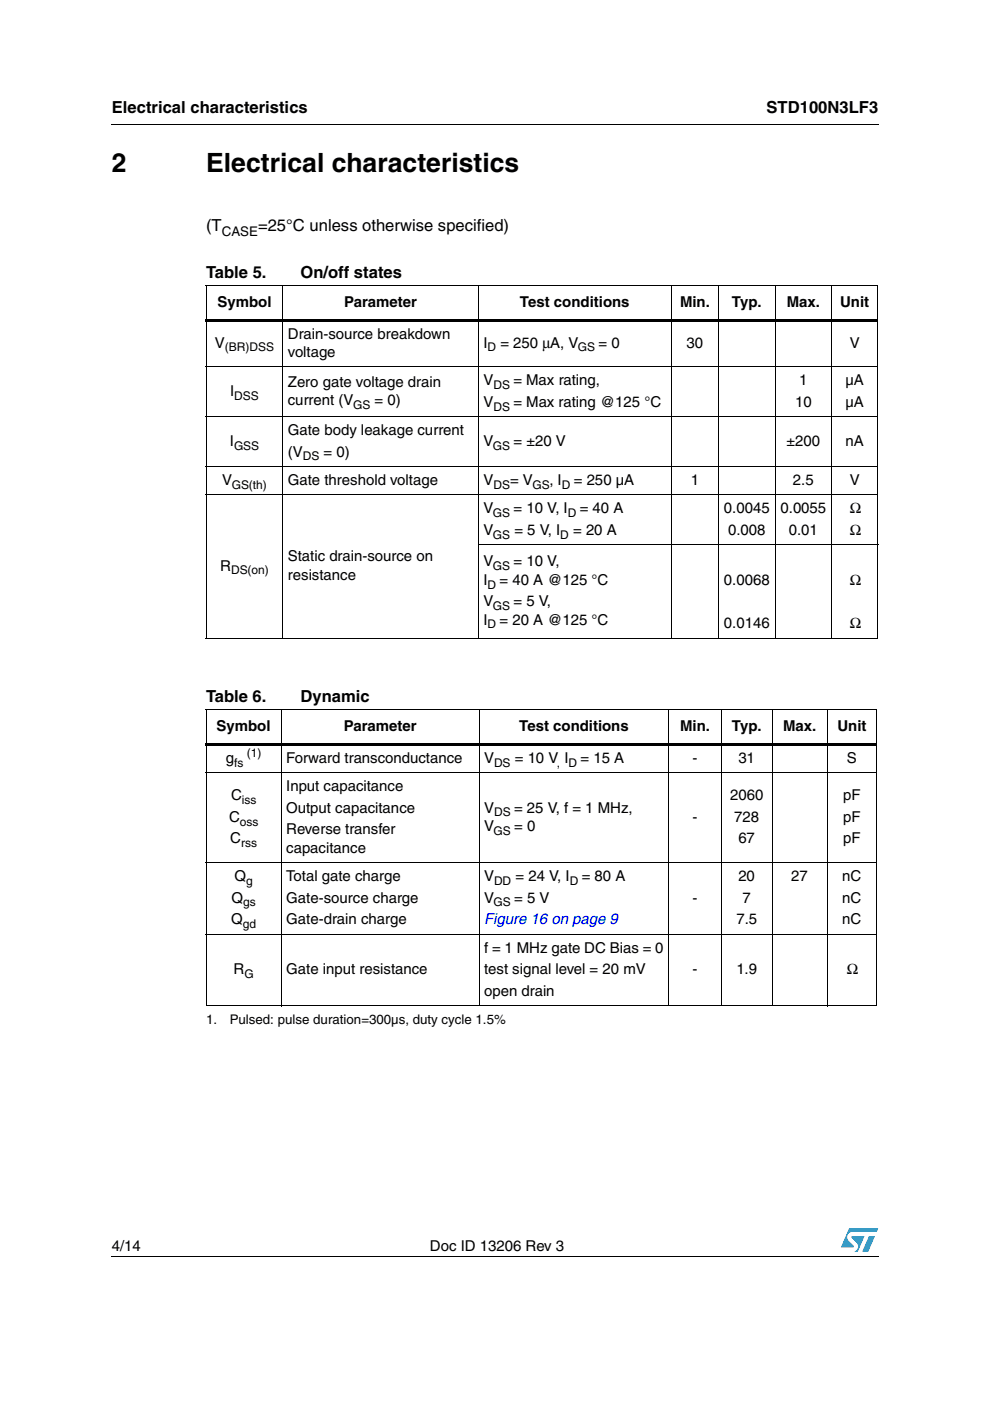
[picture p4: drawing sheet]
<svg xmlns="http://www.w3.org/2000/svg" width="210mm" height="297mm" viewBox="0 0 210 297" stroke-linecap="round" stroke-linejoin="round" font-family="sans-serif">
<defs><g id="words">
<g font-size="5.6">
<text x="23.7" y="36.4">2</text>
<text x="43.7" y="36.4">Electrical characteristics</text>
</g>
<g font-size="3.5">
<text x="23.7" y="23.9">Electrical characteristics</text>
<text x="162.5" y="23.9">STD100N3LF3</text>
<text x="43.7" y="49.1">(T</text>
<text x="54.7" y="49.1">=25°C unless otherwise specified)</text>
<text x="43.7" y="58.9">Table 5.</text>
<text x="63.7" y="58.9">On/off states</text>
<text x="43.7" y="148.9">Table 6.</text>
<text x="63.7" y="148.9">Dynamic</text>
</g>
<g font-size="3.2">
<text x="46.1" y="65.1">Symbol</text>
<text x="73" y="65.1">Parameter</text>
<text x="110.3" y="65.1">Test conditions</text>
<text x="144.2" y="65.1">Min.</text>
<text x="155.2" y="65.1">Typ.</text>
<text x="166.8" y="65.1">Max.</text>
<text x="178.1" y="65.1">Unit</text>
<text x="61" y="71.8">Drain-source breakdown</text>
<text x="45.6" y="73.7">V</text>
<text x="61" y="75.6">voltage</text>
<text x="102.5" y="73.7">I</text>
<text x="106.1" y="73.7">= 250 µA, V</text>
<text x="126.9" y="73.7">= 0</text>
<text x="145.6" y="73.7">30</text>
<text x="180.1" y="73.7">V</text>
<text x="48.8" y="83.9">I</text>
<text x="61" y="82">Zero gate voltage drain</text>
<text x="102.5" y="81.6">V</text>
<text x="108.8" y="81.6">= Max rating,</text>
<text x="169.5" y="81.6">1</text>
<text x="179.3" y="81.6">µA</text>
<text x="61" y="85.9">current (V</text>
<text x="79.4" y="85.9">= 0)</text>
<text x="102.5" y="86.2">V</text>
<text x="108.8" y="86.2">= Max rating @125 °C</text>
<text x="168.6" y="86.2">10</text>
<text x="179.3" y="86.2">µA</text>
<text x="48.7" y="94.5">I</text>
<text x="61" y="92.2">Gate body leakage current</text>
<text x="102.5" y="94.5">V</text>
<text x="108.9" y="94.5">= ±20 V</text>
<text x="166.8" y="94.5">±200</text>
<text x="179.3" y="94.5">nA</text>
<text x="61" y="96.8">(V</text>
<text x="68.6" y="96.8">= 0)</text>
<text x="47.1" y="102.8">V</text>
<text x="61" y="102.8">Gate threshold voltage</text>
<text x="102.5" y="102.8">V</text>
<text x="108.1" y="102.8">= V</text>
<text x="116.5" y="102.8">, I</text>
<text x="121.7" y="102.8">= 250 µA</text>
<text x="146.4" y="102.8">1</text>
<text x="168.1" y="102.8">2.5</text>
<text x="180.1" y="102.8">V</text>
<text x="102.5" y="108.8">V</text>
<text x="102.5" y="113.4">V</text>
<text x="108.9" y="108.8">= 10 V, I</text>
<text x="109.1" y="113.4">= 5 V, I</text>
<text x="121.5" y="113.4">= 20 A</text>
<text x="122.9" y="108.8">= 40 A</text>
<text x="153.5" y="108.8">0.0045</text>
<text x="154.4" y="113.4">0.008</text>
<text x="165.5" y="108.8">0.0055</text>
<text x="167.3" y="113.4">0.01</text>
<text x="180.2" y="108.8">Ω</text>
<text x="180.2" y="113.4">Ω</text>
<text x="61" y="119">Static drain-source on</text>
<text x="46.7" y="121">R</text>
<text x="61" y="122.9">resistance</text>
<text x="102.5" y="120.1">V</text>
<text x="102.5" y="124">I</text>
<text x="105.9" y="124">= 40 A @125 °C</text>
<text x="108.9" y="120.1">= 10 V,</text>
<text x="153.5" y="124">0.0068</text>
<text x="180.2" y="124">Ω</text>
<text x="102.5" y="128.6">V</text>
<text x="108.9" y="128.6">= 5 V,</text>
<text x="102.5" y="132.5">I</text>
<text x="105.9" y="132.5">= 20 A @125 °C</text>
<text x="153.5" y="133.2">0.0146</text>
<text x="180.2" y="133.2">Ω</text>
<text x="45.9" y="155">Symbol</text>
<text x="72.9" y="155">Parameter</text>
<text x="110.1" y="155">Test conditions</text>
<text x="144.2" y="155">Min.</text>
<text x="155.2" y="155">Typ.</text>
<text x="166" y="155">Max.</text>
<text x="177.5" y="155">Unit</text>
<text x="47.9" y="161.7">g</text>
<text x="60.7" y="161.7">Forward transconductance</text>
<text x="102.6" y="161.7">V</text>
<text x="109.2" y="161.7">= 10 V I</text>
<text x="123.1" y="161.7">= 15 A</text>
<text x="146.8" y="161.7">-</text>
<text x="156.5" y="161.7">31</text>
<text x="179.6" y="161.7">S</text>
<text x="60.7" y="167.7">Input capacitance</text>
<text x="49" y="169.7">C</text>
<text x="60.7" y="172.3">Output capacitance</text>
<text x="102.6" y="172.3">V</text>
<text x="109" y="172.3">= 25 V, f = 1 MHz,</text>
<text x="154.8" y="169.7">2060</text>
<text x="178.8" y="169.7">pF</text>
<text x="48.6" y="174.3">C</text>
<text x="48.8" y="178.8">C</text>
<text x="60.7" y="176.9">Reverse transfer</text>
<text x="102.6" y="176.2">V</text>
<text x="109" y="176.2">= 0</text>
<text x="146.8" y="174.3">-</text>
<text x="155.7" y="174.3">728</text>
<text x="156.5" y="178.8">67</text>
<text x="178.8" y="174.3">pF</text>
<text x="178.8" y="178.8">pF</text>
<text x="60.7" y="180.8">capacitance</text>
<text x="49.1" y="191.4">Q</text>
<text x="49.7" y="186.8">Q</text>
<text x="60.7" y="186.8">Total gate charge</text>
<text x="60.7" y="191.4">Gate-source charge</text>
<text x="102.6" y="186.8">V</text>
<text x="102.6" y="191.4">V</text>
<text x="109" y="191.4">= 5 V</text>
<text x="109.3" y="186.8">= 24 V, I</text>
<text x="123.3" y="186.8">= 80 A</text>
<text x="146.8" y="191.4">-</text>
<text x="156.5" y="186.8">20</text>
<text x="157.4" y="191.4">7</text>
<text x="167.8" y="186.8">27</text>
<text x="178.6" y="186.8">nC</text>
<text x="178.6" y="191.4">nC</text>
<text x="49" y="196">Q</text>
<text x="60.7" y="196">Gate-drain charge</text>
<text x="156.1" y="196">7.5</text>
<text x="178.6" y="196">nC</text>
<text x="102.6" y="202">f = 1 MHz gate DC Bias = 0</text>
<text x="49.5" y="206.5">R</text>
<text x="60.7" y="206.5">Gate input resistance</text>
<text x="102.6" y="206.5">test signal level = 20 mV</text>
<text x="146.8" y="206.5">-</text>
<text x="156.1" y="206.5">1.9</text>
<text x="179.6" y="206.5">Ω</text>
<text x="102.6" y="211.1">open drain</text>
<text x="23.7" y="265.1">4/14</text>
<text x="91.2" y="265.1">Doc ID 13206 Rev 3</text>
</g>
<text font-size="3.2" fill="#00f" x="102.6" y="196">Figure 16 on page 9</text>
<g font-size="2.8">
<text x="47" y="50">CASE</text>
<text x="43.7" y="217.1">1.</text>
<text x="48.7" y="217.1">Pulsed: pulse duration=300µs, duty cycle 1.5%</text>
</g>
<g font-size="2.5">
<text x="47.7" y="74.5">(BR)DSS</text>
<text x="103.4" y="74.5">D</text>
<text x="122.5" y="74.5">GS</text>
<text x="104.6" y="82.4">DS</text>
<text x="49.7" y="84.7">DSS</text>
<text x="74.9" y="86.7">GS</text>
<text x="104.6" y="87">DS</text>
<text x="49.6" y="95.3">GSS</text>
<text x="104.5" y="95.3">GS</text>
<text x="64.2" y="97.6">DS</text>
<text x="49.1" y="103.6">GS(th)</text>
<text x="104.6" y="103.6">DS</text>
<text x="112.9" y="103.6">GS</text>
<text x="119.1" y="103.6">D</text>
<text x="104.5" y="109.6">GS</text>
<text x="120.4" y="109.6">D</text>
<text x="104.5" y="114.2">GS</text>
<text x="118.8" y="114.2">D</text>
<text x="49" y="121.8">DS(on)</text>
<text x="103.4" y="124.8">D</text>
<text x="104.5" y="120.9">GS</text>
<text x="104.5" y="129.4">GS</text>
<text x="103.4" y="133.2">D</text>
<text x="52.3" y="160.5">(1)</text>
<text x="49.7" y="162.5">fs</text>
<text x="104.8" y="162.5">DS</text>
<text x="118.1" y="162.5">, D</text>
<text x="51.3" y="170.5">iss</text>
<text x="104.8" y="173.1">DS</text>
<text x="50.8" y="175">oss</text>
<text x="51.1" y="179.6">rss</text>
<text x="104.6" y="177">GS</text>
<text x="52.2" y="187.6">g</text>
<text x="104.8" y="187.6">DD</text>
<text x="120.8" y="187.6">D</text>
<text x="51.5" y="196.7">gd</text>
<text x="51.6" y="192.2">gs</text>
<text x="104.6" y="192.2">GS</text>
<text x="51.8" y="207.3">G</text>
</g>
</g></defs>
<g fill="#0099d8">
<path d="M184.2 262.1h1.3l-1.4 3.3h-1.3z"/>
<path d="M180 260.5h6.2l-.3 .7h-5.2a1.13 1.13 0 0 0-1 .7 1.13 1.13 0 0 0 .3 1.2l1 1v.3l-2.7 .1z"/>
<path d="M180.6 262.1h2.7l-1.4 3.3h-.7a1.18 1.18 0 0 0 .4-1.9l-1-1.1z"/>
</g>
<path d="M23.6 26.2l.1 .2zM43.6 67.6h142.6v.6h-142.6zM43.6 157.6h142.3v.5h-142.3zM23.6 266.3l.1 .1z" fill="#000"/>
<g fill="none" stroke="#000" stroke-width=".21">
<path d="M23.7 26.3h162.6M43.6 60.5h142.6M43.6 77.8h142.6M43.7 60.6v7M43.7 68.2v67M60 60.4v75M101.4 60.4v75M142.3 60.4v75M152.4 60.4v75M164.3 60.4v75M176.3 60.4v75M186.1 60.6v7"/>
<path d="M186.1 68.2v67M43.6 88.3h142.6M43.6 98.9h142.6M43.6 104.9h142.6M101.3 115.5h84.9M43.6 135.3h142.6M43.6 150.5h142.3M43.7 150.5v7.1M43.7 158.1v39.9M59.6 150.3v63M101.6 150.3v63M141.8 150.3v63"/>
<path d="M153 150.3v63M163.7 150.3v63M175.4 150.3v63M185.8 150.5v7.1M185.8 158.1v39.9M43.6 163.9h142.3M43.6 182.9h142.3M43.6 198.1h142.3M43.7 198.2v14.9M185.8 198.2v14.9M43.6 213.2h57.9M101.7 213.2h61.9"/>
<path d="M163.8 213.2h22.1M23.7 266.3h162.6"/>
</g>
<use href="#words"/>
</svg>
